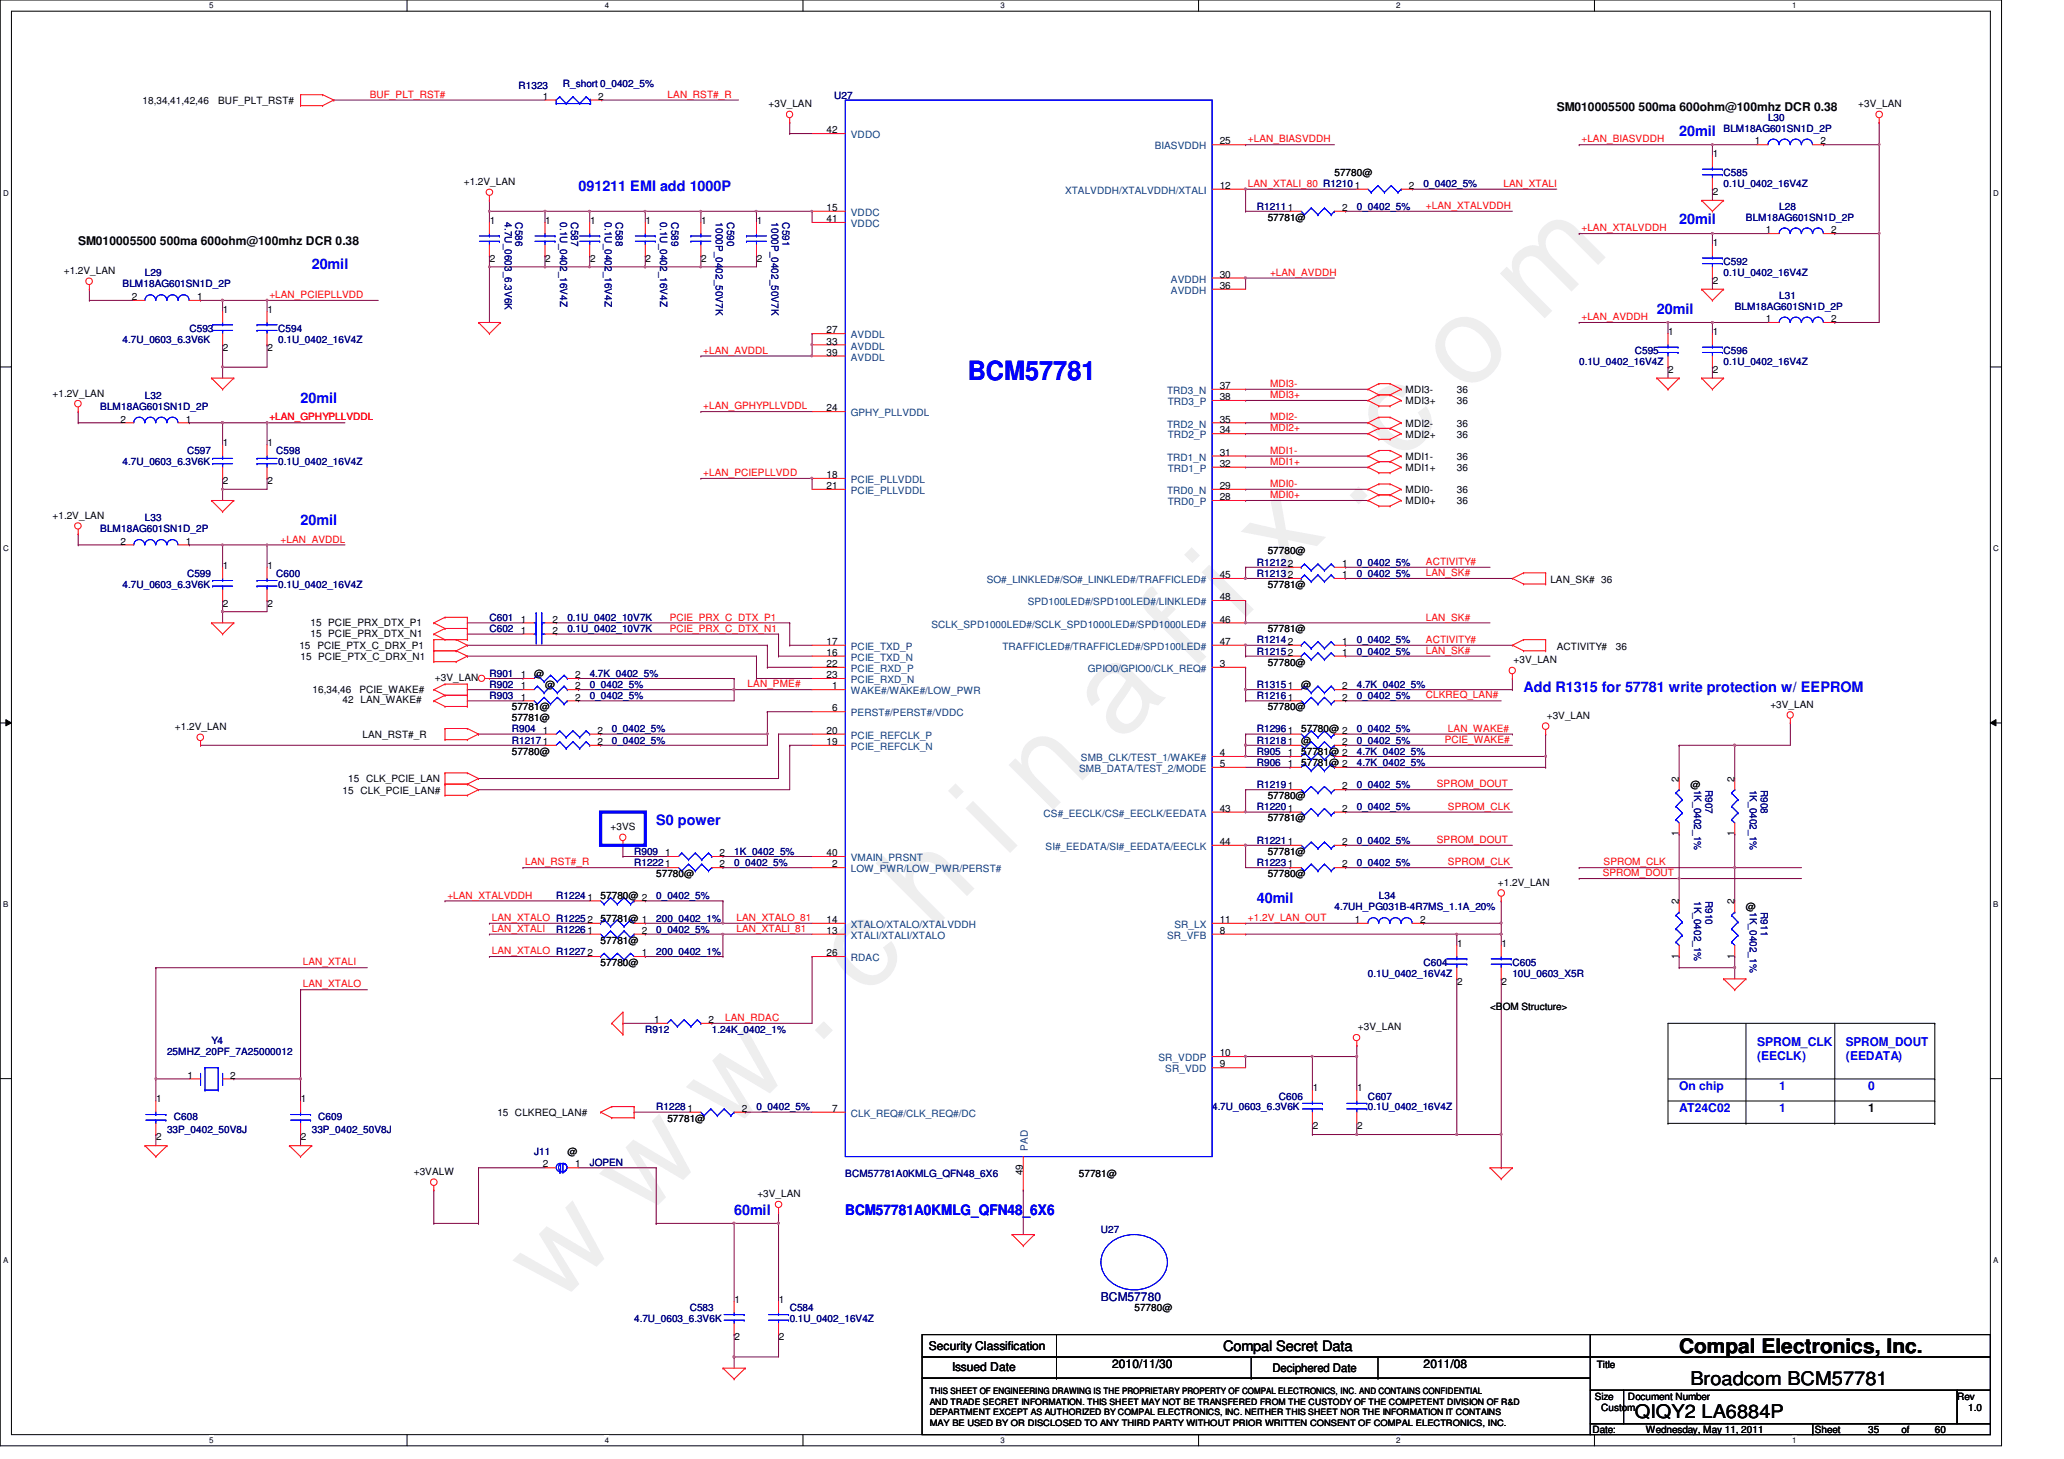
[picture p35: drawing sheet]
<svg xmlns="http://www.w3.org/2000/svg" width="297mm" height="210mm" viewBox="0 0 297 210" stroke-linecap="round" stroke-linejoin="round" font-family="sans-serif">
<defs><g id="words">
<text font-size="17.6" fill="#f0f" x="80.1" y="188" transform="rotate(-45 80.1 188)">w w w . c h i n a f i x . c o m</text>
<text font-size="3.8" fill="#00f" x="139.3" y="54.7">BCM57781</text>
<text font-size="2.9" x="241.7" y="194.7">Compal Electronics, Inc.</text>
<g font-size="2.7">
<text x="243.3" y="199.3">Broadcom BCM57781</text>
<text x="235.3" y="204.1">QIQY2 LA6884P</text>
</g>
<g font-size="2.1" fill="#00f">
<text x="241.7" y="19.5">20mil</text>
<text x="83.3" y="27.5">091211 EMI add 1000P</text>
<text x="241.7" y="32.3">20mil</text>
<text x="44.9" y="38.7">20mil</text>
<text x="238.4" y="45.1">20mil</text>
<text x="43.3" y="57.9">20mil</text>
<text x="43.3" y="75.5">20mil</text>
<text x="219.3" y="99.5">Add R1315 for 57781 write protection w/ EEPROM</text>
<text x="94.4" y="118.7">S0 power</text>
<text x="180.9" y="129.9">40mil</text>
<text x="105.7" y="174.7">60mil</text>
<text x="121.7" y="174.7">BCM57781A0KMLG_QFN48_6X6</text>
</g>
<text font-size="2.1" x="176" y="194.4">Compal Secret Data</text>
<g font-size="1.7">
<text x="224" y="16">SM010005500 500ma 600ohm@100mhz DCR 0.38</text>
<text x="11.3" y="35.2">SM010005500 500ma 600ohm@100mhz DCR 0.38</text>
<text x="268.9" y="160">1</text>
<text x="133.7" y="194.3">Security Classification</text>
<text x="137" y="197.3">Issued Date</text>
<text x="160" y="196.8">2010/11/30</text>
<text x="183.1" y="197.4">Deciphered Date</text>
<text x="204.9" y="196.8">2011/08</text>
</g>
<g font-size="1.7" fill="#00f">
<text x="252.9" y="150.4">SPROM_CLK</text>
<text x="252.9" y="152.5">(EECLK)</text>
<text x="265.7" y="150.4">SPROM_DOUT</text>
<text x="265.7" y="152.5">(EEDATA)</text>
<text x="241.7" y="156.8">On chip</text>
<text x="241.7" y="160">AT24C02</text>
<text x="256" y="156.8">1</text>
<text x="256" y="160">1</text>
<text x="268.9" y="156.8">0</text>
</g>
<text font-size="1.7" fill="#000080" x="158.4" y="187.2">BCM57780</text>
<g font-size="1.4">
<text x="20.5" y="15">18,34,41,42,46</text>
<text x="31.4" y="15">BUF_PLT_RST#</text>
<text x="78.1" y="14.3">1</text>
<text x="86.1" y="14.3">2</text>
<text x="110.6" y="15.5">+3V_LAN</text>
<text x="267.4" y="15.5">+3V_LAN</text>
<text x="118.9" y="19.2">42</text>
<text x="175.5" y="20.8">25</text>
<text x="246.5" y="22.6">1</text>
<text x="252.5" y="20.8">1</text>
<text x="262" y="20.8">2</text>
<text x="66.8" y="26.6">+1.2V_LAN</text>
<text x="175.5" y="27.2">12</text>
<text x="192" y="25.4">57780@</text>
<text x="195" y="27.2">1</text>
<text x="202.8" y="27.2">2</text>
<text x="246.5" y="28.1">2</text>
<text x="70.5" y="32.2">1</text>
<text x="78.5" y="32.2">1</text>
<text x="84.9" y="32.2">1</text>
<text x="92.9" y="32.2">1</text>
<text x="100.9" y="32.2">1</text>
<text x="108.9" y="32.2">1</text>
<text x="118.9" y="32">41</text>
<text x="118.9" y="30.4">15</text>
<text x="182.4" y="31.7">57781@</text>
<text x="193.1" y="30.4">2</text>
<text x="246.5" y="35.4">1</text>
<text x="254.1" y="33.6">1</text>
<text x="263.5" y="33.6">2</text>
<text x="9.2" y="39.5">+1.2V_LAN</text>
<text x="70.5" y="37.7">2</text>
<text x="78.5" y="37.7">2</text>
<text x="84.9" y="37.7">2</text>
<text x="92.9" y="37.7">2</text>
<text x="100.9" y="37.7">2</text>
<text x="108.9" y="37.7">2</text>
<text x="175.5" y="41.6">36</text>
<text x="175.5" y="40">30</text>
<text x="246.5" y="40.8">2</text>
<text x="19" y="43.2">2</text>
<text x="28.4" y="43.2">1</text>
<text x="32.1" y="45">1</text>
<text x="38.5" y="45">1</text>
<text x="118.9" y="48">27</text>
<text x="254.1" y="46.4">1</text>
<text x="263.5" y="46.4">2</text>
<text x="32.1" y="50.5">2</text>
<text x="38.5" y="50.5">2</text>
<text x="118.9" y="51.2">39</text>
<text x="118.9" y="49.6">33</text>
<text x="240.1" y="48.2">1</text>
<text x="240.1" y="53.7">2</text>
<text x="246.5" y="48.2">1</text>
<text x="246.5" y="53.7">2</text>
<text x="7.6" y="57.1">+1.2V_LAN</text>
<text x="118.9" y="59.2">24</text>
<text x="175.5" y="56">37</text>
<text x="175.5" y="57.6">38</text>
<text x="202.3" y="58.2">MDI3+</text>
<text x="202.3" y="56.6">MDI3-</text>
<text x="209.7" y="58.2">36</text>
<text x="209.7" y="56.6">36</text>
<text x="17.4" y="60.8">2</text>
<text x="26.7" y="60.8">1</text>
<text x="32.1" y="64.2">1</text>
<text x="38.5" y="64.2">1</text>
<text x="175.5" y="60.8">35</text>
<text x="175.5" y="62.4">34</text>
<text x="175.5" y="65.6">31</text>
<text x="202.3" y="61.4">MDI2-</text>
<text x="202.3" y="63">MDI2+</text>
<text x="209.7" y="61.4">36</text>
<text x="209.7" y="63">36</text>
<text x="32.1" y="69.7">2</text>
<text x="38.5" y="69.7">2</text>
<text x="118.9" y="68.8">18</text>
<text x="118.9" y="70.4">21</text>
<text x="175.5" y="67.2">32</text>
<text x="175.5" y="70.4">29</text>
<text x="175.5" y="72">28</text>
<text x="202.3" y="67.8">MDI1+</text>
<text x="202.3" y="66.2">MDI1-</text>
<text x="202.3" y="71">MDI0-</text>
<text x="209.7" y="67.8">36</text>
<text x="209.7" y="66.2">36</text>
<text x="209.7" y="71">36</text>
<text x="7.6" y="74.6">+1.2V_LAN</text>
<text x="202.3" y="72.6">MDI0+</text>
<text x="209.7" y="72.6">36</text>
<text x="17.4" y="78.4">2</text>
<text x="26.7" y="78.4">1</text>
<text x="32.1" y="81.8">1</text>
<text x="38.5" y="81.8">1</text>
<text x="175.5" y="83.2">45</text>
<text x="182.4" y="79.7">57780@</text>
<text x="193.1" y="83.2">1</text>
<text x="193.1" y="81.6">1</text>
<text x="223.1" y="83.9">LAN_SK# 36</text>
<text x="32.1" y="87.3">2</text>
<text x="38.5" y="87.3">2</text>
<text x="44.7" y="90">15 PCIE_PRX_DTX_P1</text>
<text x="75" y="89.6">1</text>
<text x="79.5" y="89.6">2</text>
<text x="175.5" y="86.4">48</text>
<text x="175.5" y="89.6">46</text>
<text x="182.4" y="84.6">57781@</text>
<text x="43.1" y="93.4">15 PCIE_PTX_C_DRX_P1</text>
<text x="43.3" y="95">15 PCIE_PTX_C_DRX_N1</text>
<text x="44.7" y="91.6">15 PCIE_PRX_DTX_N1</text>
<text x="75" y="91.2">1</text>
<text x="79.5" y="91.2">2</text>
<text x="118.9" y="92.8">17</text>
<text x="118.9" y="94.4">16</text>
<text x="118.9" y="96">22</text>
<text x="175.5" y="92.8">47</text>
<text x="175.5" y="96">3</text>
<text x="182.4" y="91">57781@</text>
<text x="182.4" y="95.7">57780@</text>
<text x="193.1" y="92.8">1</text>
<text x="193.1" y="94.4">1</text>
<text x="217.8" y="95.5">+3V_LAN</text>
<text x="224" y="93.5">ACTIVITY#</text>
<text x="232.6" y="93.5">36</text>
<text x="45" y="99.8">16,34,46</text>
<text x="49.3" y="101.2">42 LAN_WAKE#</text>
<text x="51.7" y="99.8">PCIE_WAKE#</text>
<text x="62.6" y="98">+3V_LAN</text>
<text x="75" y="97.6">1</text>
<text x="75" y="99.2">1</text>
<text x="75" y="100.8">1</text>
<text x="76.9" y="97.4">@</text>
<text x="78.4" y="99">@</text>
<text x="82.8" y="97.6">2</text>
<text x="82.8" y="99.2">2</text>
<text x="82.8" y="100.8">2</text>
<text x="118.9" y="97.6">23</text>
<text x="119.7" y="99.2">1</text>
<text x="187.3" y="99">@</text>
<text x="193.1" y="99.2">2</text>
<text x="193.1" y="100.8">2</text>
<text x="254.8" y="101.8">+3V_LAN</text>
<text x="25.2" y="105.1">+1.2V_LAN</text>
<text x="52.2" y="106.2">LAN_RST#_R</text>
<text x="73.7" y="102.2">57781@</text>
<text x="73.7" y="103.8">57781@</text>
<text x="78.1" y="105.6">1</text>
<text x="86" y="107.2">2</text>
<text x="86" y="105.6">2</text>
<text x="118.9" y="105.6">20</text>
<text x="118.9" y="107.2">19</text>
<text x="119.7" y="102.4">6</text>
<text x="182.4" y="102.2">57780@</text>
<text x="187.3" y="107">@</text>
<text x="187.3" y="105.4">57780@ 2</text>
<text x="193.1" y="107.2">2</text>
<text x="222.6" y="103.5">+3V_LAN</text>
<text x="50.1" y="112.6">15 CLK_PCIE_LAN</text>
<text x="73.7" y="108.6">57780@</text>
<text x="175.5" y="110.4">5</text>
<text x="175.5" y="108.8">4</text>
<text x="185.4" y="110.4">1</text>
<text x="185.4" y="108.8">1</text>
<text x="187.3" y="110.2">57781@ 2</text>
<text x="187.3" y="108.6">57781@ 2</text>
<text x="193.1" y="113.6">2</text>
<text x="241.6" y="112.5" transform="rotate(-90 241.6 112.5)">2</text>
<text x="243.3" y="113.4">@</text>
<text x="249.6" y="112.5" transform="rotate(-90 249.6 112.5)">2</text>
<text x="49.3" y="114.2">15 CLK_PCIE_LAN#</text>
<text x="87.9" y="119.5">+3VS</text>
<text x="175.5" y="116.8">43</text>
<text x="182.4" y="115">57780@</text>
<text x="182.4" y="118.2">57781@</text>
<text x="193.1" y="116.8">2</text>
<text x="95.7" y="123.2">1</text>
<text x="103.5" y="124.8">2</text>
<text x="103.5" y="123.2">2</text>
<text x="118.9" y="123.2">40</text>
<text x="119.7" y="124.8">2</text>
<text x="175.5" y="121.6">44</text>
<text x="182.4" y="123">57781@</text>
<text x="193.1" y="124.8">2</text>
<text x="193.1" y="121.6">2</text>
<text x="241.6" y="120.3" transform="rotate(-90 241.6 120.3)">1</text>
<text x="249.6" y="120.3" transform="rotate(-90 249.6 120.3)">1</text>
<text x="86.4" y="129.4">57780@ 2</text>
<text x="94.4" y="126.2">57780@</text>
<text x="182.4" y="126.2">57780@</text>
<text x="215.6" y="127.5">+1.2V_LAN</text>
<text x="241.6" y="130.1" transform="rotate(-90 241.6 130.1)">2</text>
<text x="249.6" y="130.1" transform="rotate(-90 249.6 130.1)">2</text>
<text x="251.3" y="131">@</text>
<text x="86.4" y="135.8">57781@</text>
<text x="86.4" y="132.6">57781@ 1</text>
<text x="92.4" y="134.4">2</text>
<text x="92.4" y="137.6">1</text>
<text x="118.9" y="137.6">26</text>
<text x="118.9" y="134.4">13</text>
<text x="118.9" y="132.8">14</text>
<text x="175.5" y="132.8">11</text>
<text x="175.5" y="134.4">8</text>
<text x="195" y="132.8">1</text>
<text x="204.4" y="132.8">2</text>
<text x="209.7" y="136.2">1</text>
<text x="216.1" y="136.2">1</text>
<text x="241.6" y="137.9" transform="rotate(-90 241.6 137.9)">1</text>
<text x="249.6" y="137.9" transform="rotate(-90 249.6 137.9)">1</text>
<text x="86.4" y="139">57780@</text>
<text x="209.7" y="141.7">2</text>
<text x="216.1" y="141.7">2</text>
<text x="94.1" y="147.2">1</text>
<text x="102" y="147.2">2</text>
<text x="195.4" y="148.2">+3V_LAN</text>
<text x="214.4" y="145.4">&lt;BOM Structure&gt;</text>
<text x="27" y="155.2">1</text>
<text x="33.1" y="155.2">2</text>
<text x="175.5" y="152">10</text>
<text x="175.5" y="153.6">9</text>
<text x="22.5" y="158.6">1</text>
<text x="43.3" y="158.6">1</text>
<text x="71.6" y="160.6">15 CLKREQ_LAN#</text>
<text x="96" y="161.4">57781@</text>
<text x="99" y="160">1</text>
<text x="106.8" y="160">2</text>
<text x="119.7" y="160">7</text>
<text x="188.9" y="157">1</text>
<text x="195.3" y="157">1</text>
<text x="22.5" y="164.1">2</text>
<text x="43.3" y="164.1">2</text>
<text x="78.1" y="168">2</text>
<text x="81.7" y="166.2">@</text>
<text x="82.8" y="168">1</text>
<text x="188.9" y="162.5">2</text>
<text x="195.3" y="162.5">2</text>
<text x="59.6" y="169.1">+3VALW</text>
<text x="109" y="172.2">+3V_LAN</text>
<text x="147.2" y="169.1" transform="rotate(-90 147.2 169.1)">49</text>
<text x="155.3" y="169.4">57781@</text>
<text x="105.7" y="187.4">1</text>
<text x="112.1" y="187.4">1</text>
<text x="163.3" y="188.6">57780@</text>
<text x="105.7" y="192.9">2</text>
<text x="112.1" y="192.9">2</text>
<text x="229.8" y="196.7">Title</text>
<text x="229.5" y="201.4">Size</text>
<text x="230.4" y="203">Custom</text>
<text x="234.3" y="201.4">Document Number</text>
<text x="281.7" y="201.4">Rev</text>
<text x="283.3" y="203">1.0</text>
<text x="229.2" y="206.2">Date:</text>
<text x="236.9" y="206.2">Wednesday, May 11, 2011</text>
<text x="261.2" y="206.2">Sheet</text>
<text x="268.9" y="206.2">35</text>
<text x="273.7" y="206.2">of</text>
<text x="278.4" y="206.2">60</text>
</g>
<g font-size="1.4" fill="#f00">
<text x="53.2" y="14.1">BUF_PLT_RST#</text>
<text x="96.1" y="14.1">LAN_RST#_R</text>
<text x="179.6" y="20.5">+LAN_BIASVDDH</text>
<text x="227.6" y="20.5">+LAN_BIASVDDH</text>
<text x="179.6" y="26.9">LAN_XTALI_80 R1210</text>
<text x="216.4" y="26.9">LAN_XTALI</text>
<text x="205.2" y="30.1">+LAN_XTALVDDH</text>
<text x="227.6" y="33.3">+LAN_XTALVDDH</text>
<text x="182.8" y="39.7">+LAN_AVDDH</text>
<text x="38.8" y="42.9">+LAN_PCIEPLLVDD</text>
<text x="227.6" y="46.1">+LAN_AVDDH</text>
<text x="101.2" y="50.9">+LAN_AVDDL</text>
<text x="101.2" y="58.9">+LAN_GPHYPLLVDDL</text>
<text x="182.8" y="57.3">MDI3+</text>
<text x="182.8" y="55.7">MDI3-</text>
<text x="38.8" y="60.5">+LAN_GPHYPLLVDDL</text>
<text x="182.8" y="62.1">MDI2+</text>
<text x="182.8" y="65.3">MDI1-</text>
<text x="182.8" y="60.5">MDI2-</text>
<text x="101.2" y="68.5">+LAN_PCIEPLLVDD</text>
<text x="182.8" y="66.9">MDI1+</text>
<text x="182.8" y="70.1">MDI0-</text>
<text x="182.8" y="71.7">MDI0+</text>
<text x="40.4" y="78.1">+LAN_AVDDL</text>
<text x="205.2" y="82.9">LAN_SK#</text>
<text x="205.2" y="81.3">ACTIVITY#</text>
<text x="96.4" y="89.3">PCIE_PRX_C_DTX_P1</text>
<text x="205.2" y="89.3">LAN_SK#</text>
<text x="96.4" y="90.9">PCIE_PRX_C_DTX_N1</text>
<text x="205.2" y="92.5">ACTIVITY#</text>
<text x="205.2" y="94.1">LAN_SK#</text>
<text x="107.6" y="98.9">LAN_PME#</text>
<text x="205.2" y="100.5">CLKREQ_LAN#</text>
<text x="207.9" y="106.9">PCIE_WAKE#</text>
<text x="208.4" y="105.3">LAN_WAKE#</text>
<text x="206.8" y="113.3">SPROM_DOUT</text>
<text x="208.4" y="116.5">SPROM_CLK</text>
<text x="75.6" y="124.5">LAN_RST#_R</text>
<text x="206.8" y="121.3">SPROM_DOUT</text>
<text x="208.4" y="124.5">SPROM_CLK</text>
<text x="230.8" y="124.5">SPROM_CLK</text>
<text x="64.4" y="129.3">+LAN_XTALVDDH</text>
<text x="230.7" y="126.1">SPROM_DOUT</text>
<text x="70.8" y="132.5">LAN_XTALO R12252</text>
<text x="70.8" y="134.1">LAN_XTALI</text>
<text x="70.8" y="137.3">LAN_XTALO R12272</text>
<text x="106" y="132.5">LAN_XTALO_81</text>
<text x="106" y="134.1">LAN_XTALI_81</text>
<text x="179.6" y="132.5">+1.2V_LAN_OUT</text>
<text x="43.6" y="142.1">LAN_XTALO</text>
<text x="43.6" y="138.9">LAN_XTALI</text>
<text x="104.4" y="146.9">LAN_RDAC</text>
</g>
<g font-size="1.4" fill="#000080">
<text x="74.6" y="12.9">R1323</text>
<text x="81" y="12.6">R_short 0_0402_5%</text>
<text x="120" y="14.2">U27</text>
<text x="254.4" y="17.4">L30</text>
<text x="248" y="19">BLM18AG601SN1D_2P</text>
<text x="204.9" y="27">0_0402_5%</text>
<text x="248" y="25.4">C585</text>
<text x="248" y="27">0.1U_0402_16V4Z</text>
<text x="72.6" y="32" transform="rotate(90 72.6 32)">4.7U_0603_6.3V6K</text>
<text x="74.2" y="32" transform="rotate(90 74.2 32)">C586</text>
<text x="80.6" y="32" transform="rotate(90 80.6 32)">0.1U_0402_16V4Z</text>
<text x="82.2" y="32" transform="rotate(90 82.2 32)">C587</text>
<text x="87" y="32" transform="rotate(90 87 32)">0.1U_0402_16V4Z</text>
<text x="88.6" y="32" transform="rotate(90 88.6 32)">C588</text>
<text x="95" y="32" transform="rotate(90 95 32)">0.1U_0402_16V4Z</text>
<text x="96.6" y="32" transform="rotate(90 96.6 32)">C589</text>
<text x="103" y="32" transform="rotate(90 103 32)">1000P_0402_50V7K</text>
<text x="104.6" y="32" transform="rotate(90 104.6 32)">C590</text>
<text x="111" y="32" transform="rotate(90 111 32)">1000P_0402_50V7K</text>
<text x="112.6" y="32" transform="rotate(90 112.6 32)">C591</text>
<text x="180.9" y="30.2">R12111</text>
<text x="195.3" y="30.2">0_0402_5%</text>
<text x="251.3" y="31.7">BLM18AG601SN1D_2P</text>
<text x="256" y="30.2">L28</text>
<text x="17.6" y="41.4">BLM18AG601SN1D_2P</text>
<text x="20.9" y="39.7">L29</text>
<text x="248" y="38.2">C592</text>
<text x="248" y="39.7">0.1U_0402_16V4Z</text>
<text x="27.3" y="47.7">C593</text>
<text x="40" y="47.7">C594</text>
<text x="249.7" y="44.6">BLM18AG601SN1D_2P</text>
<text x="256" y="43">L31</text>
<text x="17.6" y="49.4">4.7U_0603_6.3V6K</text>
<text x="40" y="49.4">0.1U_0402_16V4Z</text>
<text x="227.3" y="52.6">0.1U_0402_16V4Z</text>
<text x="235.3" y="51">C595</text>
<text x="248" y="51">C596</text>
<text x="248" y="52.6">0.1U_0402_16V4Z</text>
<text x="14.4" y="59">BLM18AG601SN1D_2P</text>
<text x="20.9" y="57.4">L32</text>
<text x="26.9" y="65.4">C597</text>
<text x="39.7" y="65.4">C598</text>
<text x="17.6" y="67">4.7U_0603_6.3V6K</text>
<text x="40" y="67">0.1U_0402_16V4Z</text>
<text x="14.4" y="76.6">BLM18AG601SN1D_2P</text>
<text x="20.9" y="75">L33</text>
<text x="26.9" y="83">C599</text>
<text x="39.7" y="83">C600</text>
<text x="180.9" y="83">R12132</text>
<text x="180.9" y="81.4">R12122</text>
<text x="195.3" y="83">0_0402_5%</text>
<text x="195.3" y="81.4">0_0402_5%</text>
<text x="17.6" y="84.6">4.7U_0603_6.3V6K</text>
<text x="40" y="84.6">0.1U_0402_16V4Z</text>
<text x="70.4" y="89.4">C601</text>
<text x="81.7" y="89.4">0.1U_0402_10V7K</text>
<text x="70.4" y="91">C602</text>
<text x="81.7" y="91">0.1U_0402_10V7K</text>
<text x="180.9" y="92.6">R12142</text>
<text x="180.9" y="94.2">R12152</text>
<text x="195.3" y="92.6">0_0402_5%</text>
<text x="195.3" y="94.2">0_0402_5%</text>
<text x="70.4" y="97.4">R901</text>
<text x="70.4" y="99">R902</text>
<text x="70.4" y="100.6">R903</text>
<text x="84.9" y="97.4">4.7K_0402_5%</text>
<text x="84.9" y="99">0_0402_5%</text>
<text x="84.9" y="100.6">0_0402_5%</text>
<text x="180.9" y="99">R13151</text>
<text x="180.9" y="100.6">R12161</text>
<text x="195.3" y="99">4.7K_0402_5%</text>
<text x="195.3" y="100.6">0_0402_5%</text>
<text x="73.7" y="107">R12171</text>
<text x="73.7" y="105.4">R904</text>
<text x="88" y="107">0_0402_5%</text>
<text x="88" y="105.4">0_0402_5%</text>
<text x="180.9" y="107">R12181</text>
<text x="180.9" y="105.4">R12961</text>
<text x="195.3" y="107">0_0402_5%</text>
<text x="195.3" y="105.4">0_0402_5%</text>
<text x="180.9" y="110.2">R906</text>
<text x="180.9" y="113.4">R12191</text>
<text x="180.9" y="108.6">R905</text>
<text x="195.3" y="110.2">4.7K_0402_5%</text>
<text x="195.3" y="108.6">4.7K_0402_5%</text>
<text x="195.3" y="113.4">0_0402_5%</text>
<text x="243.8" y="113.6" transform="rotate(90 243.8 113.6)">1K_0402_1%</text>
<text x="245.4" y="113.6" transform="rotate(90 245.4 113.6)">R907</text>
<text x="251.8" y="113.6" transform="rotate(90 251.8 113.6)">1K_0402_1%</text>
<text x="253.4" y="113.6" transform="rotate(90 253.4 113.6)">R908</text>
<text x="180.9" y="116.6">R12201</text>
<text x="195.3" y="116.6">0_0402_5%</text>
<text x="91.3" y="124.6">R12221</text>
<text x="91.3" y="123">R909</text>
<text x="105.7" y="124.6">0_0402_5%</text>
<text x="105.7" y="123">1K_0402_5%</text>
<text x="180.9" y="124.6">R12231</text>
<text x="180.9" y="121.4">R12211</text>
<text x="195.3" y="124.6">0_0402_5%</text>
<text x="195.3" y="121.4">0_0402_5%</text>
<text x="80" y="129.4">R12241</text>
<text x="94.4" y="129.4">0_0402_5%</text>
<text x="192" y="131">4.7UH_PG031B-4R7MS_1.1A_20%</text>
<text x="198.4" y="129.4">L34</text>
<text x="243.8" y="129.6" transform="rotate(90 243.8 129.6)">1K_0402_1%</text>
<text x="245.4" y="129.6" transform="rotate(90 245.4 129.6)">R910</text>
<text x="251.8" y="131.2" transform="rotate(90 251.8 131.2)">1K_0402_1%</text>
<text x="253.4" y="131.2" transform="rotate(90 253.4 131.2)">R911</text>
<text x="80" y="134.2">R12261</text>
<text x="94.4" y="134.2">0_0402_5%</text>
<text x="94.4" y="132.6">200_0402_1%</text>
<text x="94.4" y="137.4">200_0402_1%</text>
<text x="196.9" y="140.6">0.1U_0402_16V4Z</text>
<text x="204.9" y="139">C604</text>
<text x="217.7" y="139">C605</text>
<text x="217.7" y="140.6">10U_0603_X5R</text>
<text x="92.9" y="148.6">R912</text>
<text x="102.4" y="148.6">1.24K_0402_1%</text>
<text x="24" y="151.8">25MHZ_20PF_7A25000012</text>
<text x="30.4" y="150.2">Y4</text>
<text x="25" y="161.1">C608</text>
<text x="45.8" y="161.1">C609</text>
<text x="94.4" y="159.8">R1228</text>
<text x="108.9" y="159.8">0_0402_5%</text>
<text x="174.4" y="159.8">4.7U_0603_6.3V6K</text>
<text x="184" y="158.2">C606</text>
<text x="196.9" y="158.2">C607</text>
<text x="196.9" y="159.8">0.1U_0402_16V4Z</text>
<text x="24" y="163">33P_0402_50V8J</text>
<text x="44.9" y="163">33P_0402_50V8J</text>
<text x="76.9" y="166.2">J11</text>
<text x="84.9" y="167.8">JOPEN</text>
<text x="121.7" y="169.4">BCM57781A0KMLG_QFN48_6X6</text>
<text x="158.4" y="177.4">U27</text>
<text x="91.3" y="190.2">4.7U_0603_6.3V6K</text>
<text x="99.3" y="188.6">C583</text>
<text x="113.7" y="188.6">C584</text>
<text x="113.7" y="190.2">0.1U_0402_16V4Z</text>
</g>
<g font-size="1.4" fill="#004080">
<text x="122.5" y="19.9">VDDO</text>
<text x="166.2" y="21.5">BIASVDDH</text>
<text x="153.3" y="27.9">XTALVDDH/XTALVDDH/XTALI</text>
<text x="122.5" y="32.7">VDDC</text>
<text x="122.5" y="31.1">VDDC</text>
<text x="168.5" y="40.7">AVDDH</text>
<text x="168.5" y="42.3">AVDDH</text>
<text x="122.5" y="51.9">AVDDL</text>
<text x="122.5" y="48.7">AVDDL</text>
<text x="122.5" y="50.3">AVDDL</text>
<text x="122.5" y="59.9">GPHY_PLLVDDL</text>
<text x="168" y="56.7">TRD3_N</text>
<text x="168" y="58.3">TRD3_P</text>
<text x="168" y="61.5">TRD2_N</text>
<text x="168" y="63.1">TRD2_P</text>
<text x="122.5" y="69.5">PCIE_PLLVDDL</text>
<text x="122.5" y="71.1">PCIE_PLLVDDL</text>
<text x="168" y="66.3">TRD1_N</text>
<text x="168" y="71.1">TRD0_N</text>
<text x="168" y="67.9">TRD1_P</text>
<text x="168" y="72.7">TRD0_P</text>
<text x="142" y="83.9">SO#_LINKLED#/SO#_LINKLED#/TRAFFICLED#</text>
<text x="147.9" y="87.1">SPD100LED#/SPD100LED#/LINKLED#</text>
<text x="122.5" y="93.5">PCIE_TXD_P</text>
<text x="122.5" y="95.1">PCIE_TXD_N</text>
<text x="134.1" y="90.3">SCLK_SPD1000LED#/SCLK_SPD1000LED#/SPD1000LED#</text>
<text x="144.3" y="93.5">TRAFFICLED#/TRAFFICLED#/SPD100LED#</text>
<text x="122.5" y="96.7">PCIE_RXD_P</text>
<text x="122.5" y="98.3">PCIE_RXD_N</text>
<text x="122.5" y="99.9">WAKE#/WAKE#/LOW_PWR</text>
<text x="156.6" y="96.7">GPIO0/GPIO0/CLK_REQ#</text>
<text x="122.5" y="106.3">PCIE_REFCLK_P</text>
<text x="122.5" y="107.9">PCIE_REFCLK_N</text>
<text x="122.5" y="103.1">PERST#/PERST#/VDDC</text>
<text x="155.3" y="111.1">SMB_DATA/TEST_2/MODE</text>
<text x="155.6" y="109.5">SMB_CLK/TEST_1/WAKE#</text>
<text x="150.2" y="117.5">CS#_EECLK/CS#_EECLK/EEDATA</text>
<text x="122.5" y="123.9">VMAIN_PRSNT</text>
<text x="122.5" y="125.5">LOW_PWR/LOW_PWR/PERST#</text>
<text x="150.5" y="122.3">SI#_EEDATA/SI#_EEDATA/EECLK</text>
<text x="122.5" y="135.1">XTALI/XTALI/XTALO</text>
<text x="122.5" y="133.5">XTALO/XTALO/XTALVDDH</text>
<text x="168" y="135.1">SR_VFB</text>
<text x="169" y="133.5">SR_LX</text>
<text x="122.5" y="138.3">RDAC</text>
<text x="166.7" y="152.7">SR_VDDP</text>
<text x="167.7" y="154.3">SR_VDD</text>
<text x="122.5" y="160.7">CLK_REQ#/CLK_REQ#/DC</text>
<text x="147.9" y="165.6" transform="rotate(-90 147.9 165.6)">PAD</text>
</g>
<g font-size="1.3">
<text x="133.8" y="200.6">THIS SHEET OF ENGINEERING DRAWING IS THE PROPRIETARY PROPERTY OF COMPAL ELECTRONICS, INC. AND CONTAINS CONFIDENTIAL</text>
<text x="133.8" y="202.1">AND TRADE SECRET INFORMATION. THIS SHEET MAY NOT BE TRANSFERED FROM THE CUSTODY OF THE COMPETENT DIVISION OF R&amp;D</text>
<text x="133.8" y="203.6">DEPARTMENT EXCEPT AS AUTHORIZED BY COMPAL ELECTRONICS, INC. NEITHER THIS SHEET NOR THE INFORMATION IT CONTAINS</text>
<text x="133.8" y="205.1">MAY BE USED BY OR DISCLOSED TO ANY THIRD PARTY WITHOUT PRIOR WRITTEN CONSENT OF COMPAL ELECTRONICS, INC.</text>
</g>
<g font-size="1.1">
<text x="30.1" y="1.1">5</text>
<text x="87" y="1.1">4</text>
<text x="144" y="1.1">3</text>
<text x="200.9" y="1.1">2</text>
<text x="257.9" y="1.1">1</text>
<text x=".5" y="28.1">D</text>
<text x="286.9" y="28.1">D</text>
<text x=".5" y="79.3">C</text>
<text x="286.9" y="79.3">C</text>
<text x=".5" y="130.5">B</text>
<text x="286.9" y="130.5">B</text>
<text x=".5" y="181.7">A</text>
<text x="286.9" y="181.7">A</text>
<text x="30.1" y="207.5">5</text>
<text x="87" y="207.5">4</text>
<text x="144" y="207.5">3</text>
<text x="200.9" y="207.5">2</text>
<text x="257.9" y="207.5">1</text>
</g>
</g></defs>
<path d="M0 0h288.1v208h-288.1zM1.6 1.6h284.8v204.8h-284.8z" fill="none" stroke="#000" stroke-width=".14"/>
<g fill="#fff">
<path d="M30.1 .2h.6v1.2h-.6z"/>
<path d="M30.1 206.6h.6v1.2h-.6z"/>
</g>
<path d="M58.6 0v1.6M58.6 206.4v1.6" fill="none" stroke="#000" stroke-width=".14"/>
<g fill="#fff">
<path d="M87 .2h.6v1.2h-.6z"/>
<path d="M87 206.6h.6v1.2h-.6z"/>
</g>
<path d="M115.6 0v1.6M115.6 206.4v1.6" fill="none" stroke="#000" stroke-width=".14"/>
<g fill="#fff">
<path d="M144 .2h.6v1.2h-.6z"/>
<path d="M144 206.6h.6v1.2h-.6z"/>
</g>
<path d="M172.5 0v1.6M172.5 206.4v1.6" fill="none" stroke="#000" stroke-width=".14"/>
<g fill="#fff">
<path d="M200.9 .2h.6v1.2h-.6z"/>
<path d="M200.9 206.6h.6v1.2h-.6z"/>
</g>
<path d="M229.5 0v1.6M229.5 206.4v1.6" fill="none" stroke="#000" stroke-width=".14"/>
<g fill="#fff">
<path d="M257.9 .2h.6v1.2h-.6z"/>
<path d="M257.9 206.6h.6v1.2h-.6z"/>
<path d="M.5 27.2h.7v1.2h-.7z"/>
<path d="M286.9 27.2h.7v1.2h-.7z"/>
<path d="M.5 78.4h.7v1.1h-.7z"/>
<path d="M286.9 78.4h.7v1.1h-.7z"/>
</g>
<path d="M0 52.8h1.6M286.4 52.8h1.7" fill="none" stroke="#000" stroke-width=".14"/>
<g fill="#fff">
<path d="M.5 129.6h.7v1.2h-.7z"/>
<path d="M286.9 129.6h.7v1.2h-.7z"/>
</g>
<path d="M0 104h1.6M.8 103.5l.8 .5-.8 .4zM286.4 104l.8-.5v.9zM286.4 104h1.7" fill="none" stroke="#000" stroke-width=".14"/>
<path d="M.8 103.5l.8 .5-.8 .4zM286.4 104l.8-.5v.9z" fill="#000"/>
<g fill="#fff">
<path d="M.5 180.7h.7v1.2h-.7z"/>
<path d="M286.9 180.7h.7v1.2h-.7z"/>
</g>
<path d="M0 155.2h1.6M286.4 155.2h1.7" fill="none" stroke="#000" stroke-width=".14"/>
<path d="M22.4 139.2h.1M22.4 139.2h30.5M22.4 155.2h.1M22.4 155.2v3.2M43.3 142.4h.1M43.3 142.4v12.8" fill="none" stroke="#800040" stroke-width=".14"/>
<path d="M22.3 155.1l.3 .1-.2 .2z" fill-rule="evenodd" fill="#f0f"/>
<path d="M22.3 155.1l.3 .1-.2 .2z" fill="none" stroke="#f0f" stroke-width=".14"/>
<path d="M33.6 155.2h.1M33.6 155.2h9.7M43.3 155.2h.1M43.3 155.2v3.2M43.3 163.2h.1M43.3 163.2v1.6" fill="none" stroke="#800040" stroke-width=".14"/>
<path d="M43.1 155.1h.2v.2h-.2z" fill-rule="evenodd" fill="#f0f"/>
<path d="M43.1 155.1h.2v.2h-.2z" fill="none" stroke="#f0f" stroke-width=".14"/>
<path d="M27.3 78.4h.1M27.3 78.4h4.7M38.4 78.4h.1M38.4 78.4v3.2M38.4 78.4h11.2M32 88h.1M32 88v1.6M38.4 86.4h.1M38.4 86.4v1.6M22.4 163.2h.1M22.4 163.2v1.6" fill="none" stroke="#800040" stroke-width=".14"/>
<path d="M38.3 78.3h.2v.2h-.2z" fill-rule="evenodd" fill="#f0f"/>
<path d="M38.3 78.3h.2v.2h-.2z" fill="none" stroke="#f0f" stroke-width=".14"/>
<path d="M32 88h.1M32 88h6.4" fill="none" stroke="#800040" stroke-width=".14"/>
<path d="M31.9 87.9h.2v.2h-.2z" fill-rule="evenodd" fill="#f0f"/>
<path d="M31.9 87.9h.2v.2h-.2z" fill="none" stroke="#f0f" stroke-width=".14"/>
<path d="M32 52.8h.1M32 52.8v1.6M38.4 49.6h.1M38.4 43.2h.1M38.4 43.2v1.6M38.4 49.6v3.2" fill="none" stroke="#800040" stroke-width=".14"/>
<path d="M31.9 52.7l.3 .1-.2 .1z" fill-rule="evenodd" fill="#f0f"/>
<path d="M31.9 52.7l.3 .1-.2 .1z" fill="none" stroke="#f0f" stroke-width=".14"/>
<path d="M27.3 60.8h.1M27.3 60.8h4.7M32 70.4h.1M32 70.4v1.6M38.4 68.8h.1M38.4 60.8h.1M38.4 60.8v3.2M38.4 68.8v1.6M38.4 60.8h11.2" fill="none" stroke="#800040" stroke-width=".14"/>
<path d="M38.3 60.7h.2v.2h-.2z" fill-rule="evenodd" fill="#f0f"/>
<path d="M38.3 60.7h.2v.2h-.2z" fill="none" stroke="#f0f" stroke-width=".14"/>
<path d="M32 70.4h.1M32 70.4h6.4" fill="none" stroke="#800040" stroke-width=".14"/>
<path d="M31.9 70.3l.3 .1-.2 .1z" fill-rule="evenodd" fill="#f0f"/>
<path d="M31.9 70.3l.3 .1-.2 .1z" fill="none" stroke="#f0f" stroke-width=".14"/>
<path d="M32 43.2h.1M32 43.2h6.4" fill="none" stroke="#800040" stroke-width=".14"/>
<path d="M38.3 43.1l.3 .1-.2 .1z" fill-rule="evenodd" fill="#f0f"/>
<path d="M38.3 43.1l.3 .1-.2 .1z" fill="none" stroke="#f0f" stroke-width=".14"/>
<path d="M31.9 43.1h.2v.2h-.2z" fill-rule="evenodd" fill="#f0f"/>
<path d="M31.9 43.1h.2v.2h-.2z" fill="none" stroke="#f0f" stroke-width=".14"/>
<g fill="none" stroke="#800040" stroke-width=".14">
<path d="M179.3 20.8h.1M179.3 20.8h12.7M32 52.8h.1M32 43.2h.1M32 52.8h6.4M32 43.2v1.6M32 78.4h.1M32 60.8h.1M32 60.8v3.2M32 78.4v3.2M67.3 99.2h.1M67.3 99.2h8"/>
<path d="M67.3 100.8h.1M67.3 100.8h8M22.4 139.2h.1M22.4 139.2v16M22.4 155.2h.1M22.4 155.2h4.9"/>
</g>
<path d="M31.9 60.7l.3 .1-.2 .1z" fill-rule="evenodd" fill="#f0f"/>
<path d="M31.9 60.7l.3 .1-.2 .1z" fill="none" stroke="#f0f" stroke-width=".14"/>
<path d="M241.7 107.2h.1M241.7 107.2v4.8M227.3 126.4h14.4M241.7 137.6h.1M241.7 137.6v1.6M249.7 124.8h.1M249.7 124.8v4.8" fill="none" stroke="#800040" stroke-width=".14"/>
<path d="M249.5 124.7l.3 .1-.2 .1z" fill-rule="evenodd" fill="#f0f"/>
<path d="M249.5 124.7l.3 .1-.2 .1z" fill="none" stroke="#f0f" stroke-width=".14"/>
<path d="M241.7 107.2h.1M241.7 107.2h8M249.7 107.2h.1M249.7 107.2v4.8M241.7 120h.1M241.7 120v6.4M249.7 120h.1M249.7 120v4.8" fill="none" stroke="#800040" stroke-width=".14"/>
<path d="M249.5 107.1h.2v.2h-.2z" fill-rule="evenodd" fill="#f0f"/>
<path d="M249.5 107.1h.2v.2h-.2z" fill="none" stroke="#f0f" stroke-width=".14"/>
<path d="M241.7 126.4h.1M241.7 126.4h17.6" fill="none" stroke="#800040" stroke-width=".14"/>
<path d="M241.5 126.3l.3 .1-.2 .1z" fill-rule="evenodd" fill="#f0f"/>
<path d="M241.5 126.3l.3 .1-.2 .1z" fill="none" stroke="#f0f" stroke-width=".14"/>
<g fill="none" stroke="#800040" stroke-width=".14">
<path d="M113.7 17.6h.1M113.7 19.2h.1M113.7 17.6v1.6M113.7 19.2h3.2M67.3 92.8h.1M67.3 89.6h.1M67.3 91.2h.1M67.3 94.4h.1M67.3 91.2h8M67.3 92.8h43.1M67.3 89.6h8M67.3 94.4h41.6"/>
<path d="M80 91.2h32M80 89.6h33.7M249.7 107.2h.1M249.7 107.2h8M227.3 124.8h32M241.7 126.4h.1M241.7 139.2h.1M241.7 126.4v3.2M241.7 139.2h8M249.7 124.8h.1M249.7 139.2h.1M249.7 139.2v1.6"/>
</g>
<path d="M249.5 139.1h.2v.2h-.2z" fill-rule="evenodd" fill="#f0f"/>
<path d="M249.5 139.1h.2v.2h-.2z" fill="none" stroke="#f0f" stroke-width=".14"/>
<path d="M227.3 33.6h27.1M246.4 33.6h.1M246.4 33.6v1.6M264 33.6h.1M264 33.6h6.4M257.7 104h.1M257.7 104v3.2M249.7 137.6h.1M249.7 137.6v1.6" fill="none" stroke="#800040" stroke-width=".14"/>
<path d="M246.3 33.5l.3 .1-.2 .1z" fill-rule="evenodd" fill="#f0f"/>
<path d="M246.3 33.5l.3 .1-.2 .1z" fill="none" stroke="#f0f" stroke-width=".14"/>
<path d="M270.4 17.6h.1M270.4 17.6v3.2h-8M227.3 20.8h.1M227.3 20.8h25.6M246.4 20.8h.1M246.4 20.8v1.6M262.4 20.8h.1M270.4 33.6h.1M270.4 33.6v12.8" fill="none" stroke="#800040" stroke-width=".14"/>
<path d="M246.3 20.7h.2v.2h-.2z" fill-rule="evenodd" fill="#f0f"/>
<path d="M246.3 20.7h.2v.2h-.2z" fill="none" stroke="#f0f" stroke-width=".14"/>
<path d="M246.4 27.2h.1M246.4 27.2v1.6M270.4 20.8h.1M270.4 20.8v12.8" fill="none" stroke="#800040" stroke-width=".14"/>
<path d="M270.3 33.5l.3 .1-.2 .1z" fill-rule="evenodd" fill="#f0f"/>
<path d="M270.3 33.5l.3 .1-.2 .1z" fill="none" stroke="#f0f" stroke-width=".14"/>
<path d="M270.3 20.7h.2v.2h-.2z" fill-rule="evenodd" fill="#f0f"/>
<path d="M270.3 20.7h.2v.2h-.2z" fill="none" stroke="#f0f" stroke-width=".14"/>
<path d="M227.3 46.4h19.1M240 46.4h.1M240 46.4v1.6M264 46.4h.1M264 46.4h6.4" fill="none" stroke="#800040" stroke-width=".14"/>
<path d="M246.3 46.3h.2v.2h-.2z" fill-rule="evenodd" fill="#f0f"/>
<path d="M246.3 46.3h.2v.2h-.2z" fill="none" stroke="#f0f" stroke-width=".14"/>
<path d="M239.9 46.3l.3 .1-.2 .1z" fill-rule="evenodd" fill="#f0f"/>
<path d="M239.9 46.3l.3 .1-.2 .1z" fill="none" stroke="#f0f" stroke-width=".14"/>
<path d="M240 52.8h.1M240 52.8v1.6M246.4 52.8h.1M246.4 40h.1M246.4 46.4h.1M246.4 40v1.6M246.4 46.4v1.6M246.4 52.8v1.6M246.4 46.4h8" fill="none" stroke="#800040" stroke-width=".14"/>
<path d="M246.3 46.3h.2v.2h-.2z" fill-rule="evenodd" fill="#f0f"/>
<path d="M246.3 46.3h.2v.2h-.2z" fill="none" stroke="#f0f" stroke-width=".14"/>
<g fill="none" stroke="#800040" stroke-width=".14">
<path d="M11.3 59.2h.1M11.3 59.2v1.6M12.9 41.6h.1M12.9 43.2h.1M12.9 43.2h6.4M12.9 41.6v1.6M28.9 43.2h.1M28.9 43.2h3.1M32 49.6h.1M32 49.6v3.2M38.4 43.2h.1M38.4 43.2h16"/>
<path d="M11.3 60.8h.1M11.3 76.8h.1M11.3 78.4h.1M11.3 76.8v1.6M11.3 60.8h6.3M11.3 78.4h6.3M32 68.8h.1M32 60.8h.1M32 60.8h6.4M32 68.8v1.6M32 86.4h.1M32 86.4v1.6"/>
</g>
<path d="M31.9 60.7l.3 .1-.2 .1z" fill-rule="evenodd" fill="#f0f"/>
<path d="M31.9 60.7l.3 .1-.2 .1z" fill="none" stroke="#f0f" stroke-width=".14"/>
<path d="M32 78.4h.1M32 78.4h6.4" fill="none" stroke="#800040" stroke-width=".14"/>
<path d="M31.9 78.3l.3 .1-.2 .1z" fill-rule="evenodd" fill="#f0f"/>
<path d="M31.9 78.3l.3 .1-.2 .1z" fill="none" stroke="#f0f" stroke-width=".14"/>
<g fill="none" stroke="#800040" stroke-width=".14">
<path d="M48 14.4h.1M48 14.4h30.4M179.3 89.6h35.1M28.9 107.2h.1M28.9 107.2h49.5M68.9 112h43.1M68.9 113.6h44.8M193.7 108.8h28.7M193.7 110.4h28.7M64 129.6h.1M64 129.6h20.9M179.3 134.4h30.4"/>
<path d="M43.3 142.4h.1M43.3 142.4h9.6M105.7 195.2h.1M105.7 195.2v1.6M112 192v3.2h-6.3"/>
</g>
<path d="M105.5 195.1h.2v.2h-.2z" fill-rule="evenodd" fill="#f0f"/>
<path d="M105.5 195.1h.2v.2h-.2z" fill="none" stroke="#f0f" stroke-width=".14"/>
<path d="M86.6 14.4h.1M86.6 14.4h19.7M62.4 171.2h.1M62.4 176h.1M62.4 171.2v4.8M62.4 176h6.5M105.7 192v3.2" fill="none" stroke="#800040" stroke-width=".14"/>
<g fill="none" stroke="#f00" stroke-width=".14">
<path d="M43.3 15.2h.1M43.3 13.6h.1M43.3 13.6h3.1M43.3 15.2h3.1M43.3 13.6v1.6M46.4 13.6h.1M46.4 15.2h.1M46.4 13.6l1.6 .8M48 14.4h.1M48 14.4l-1.6 .8M78.4 14.4h1.6M85 14.4h1.6"/>
<path d="M113.7 17.6h.1M113.7 17v.6M116.9 19.2h4.8M270.4 17.6h.1M270.4 17v.6M174.4 20.8h4.9M244.9 28.8h.1M244.9 28.8h3.1M244.9 28.8l1.5 1.6M246.4 30.4h.1M246.4 22.4v1.6M246.4 25.6v1.6"/>
<path d="M246.4 35.2v1.6M246.4 38.4v1.6M248 28.8h.1M248 28.8l-1.6 1.6M252.9 20.8h1.5M254.4 33.6h1.6M260.9 20.8h1.5M262.4 33.6h1.6M11.3 59.2h.1M11.3 58.6v.6M12.9 41.6h.1M12.9 41v.6"/>
<path d="M19.3 43.2h1.6M27.3 43.2h1.6M30.4 54.4h.1M30.4 54.4h3.2M30.4 54.4l1.6 1.6M32 56h.1M32 44.8v1.6M32 48v1.6M33.6 54.4h.1M33.6 54.4l-1.6 1.6M38.4 44.8v1.6M38.4 48v1.6"/>
<path d="M238.4 54.4h.1M238.4 54.4h3.3M238.4 54.4l1.6 1.6M240 56h.1M240 48v1.6M240 51.2v1.6M241.7 54.4h.1M241.7 54.4l-1.7 1.6M244.9 41.6h.1M244.9 54.4h.1M244.9 54.4h3.1M244.9 41.6h3.1"/>
<path d="M244.9 41.6l1.5 1.6M244.9 54.4l1.5 1.6M246.4 43.2h.1M246.4 56h.1M246.4 48v1.6M246.4 51.2v1.6M248 41.6h.1M248 54.4h.1M248 41.6l-1.6 1.6M248 54.4l-1.6 1.6M254.4 46.4h1.6M262.4 46.4h1.6"/>
<path d="M11.3 76.8h.1M11.3 76.2v.6M17.6 60.8h1.7M17.6 78.4h1.7M25.6 60.8h1.7M25.6 78.4h1.7M30.4 72h.1M30.4 72h3.2M30.4 72l1.6 1.6M32 73.6h.1M32 64v1.6M32 67.2v1.6"/>
<path d="M33.6 72h.1M33.6 72l-1.6 1.6M38.4 64v1.6M38.4 67.2v1.6M30.4 89.6h.1M30.4 89.6h3.2M30.4 89.6l1.6 1.6M32 91.2h.1M32 81.6v1.6M32 84.8v1.6M33.6 89.6h.1M33.6 89.6l-1.6 1.6"/>
<path d="M38.4 81.6v1.6M38.4 84.8v1.6M62.4 99.2h.1M62.4 91.2h.1M62.4 93.6h.1M62.4 92h.1M62.4 95.2h.1M62.4 89.6h.1M62.4 99.2l1.6 .8M62.4 92h4.9M62.4 91.2l1.6 .8M62.4 93.6h3.3"/>
<path d="M62.4 92v3.2M62.4 95.2h3.3M62.4 89.6l1.6 .8M64 98.4h.1M64 92h.1M64 90.4h.1M64 88.8h.1M64 98.4l-1.6 .8M64 98.4h3.3M64 90.4l-1.6 .8M64 90.4h3.3M64 88.8l-1.6 .8"/>
<path d="M64 88.8h3.3M65.7 92h.1M65.7 93.6h.1M65.7 95.2h.1M65.7 92l1.6 .8M65.7 93.6l1.6 .8M67.3 98.4h.1M67.3 90.4h.1M67.3 92h.1M67.3 92.8h.1M67.3 94.4h.1M67.3 88.8h.1"/>
<path d="M67.3 88.8v3.2M67.3 98.4v3.2M67.3 92.8l-1.6 .8M67.3 94.4l-1.6 .8M28.9 107.2h.1M28.9 106.6v.6M62.4 100.8h.1M62.4 100.8l1.6 .8M64 100h.1M64 101.6h.1M64 106.4h.1M64 104.8h.1"/>
<path d="M64 112.8h.1M64 114.4h.1M64 111.2h.1M64 100h3.3M64 101.6h3.3M64 100l-1.6 .8M64 104.8h3.3M64 106.4h3.3M64 104.8v1.6M64 111.2v3.2M64 114.4h3.3M64 112.8h3.3"/>
<path d="M64 111.2h3.3M67.3 100h.1M67.3 101.6h.1M67.3 104.8h.1M67.3 106.4h.1M67.3 114.4h.1M67.3 112.8h.1M67.3 111.2h.1M67.3 104.8l1.6 .8-1.6 .8M67.3 112.8l1.6 .8-1.6 .8M67.3 111.2l1.6 .8-1.6 .8M241.7 112v1.6"/>
<path d="M241.7 118.4v1.6M249.7 112v1.6M249.7 118.4v1.6M257.7 104h.1M257.7 103.4v.6M241.7 129.6v1.6M241.7 136v1.6M249.7 129.6v1.6M249.7 136v1.6M22.4 158.4v1.6M27.3 155.2h1.6M32 155.2h1.6"/>
<path d="M43.3 158.4v1.6M248 140.8h.1M248 140.8h3.3M248 140.8l1.7 1.6M249.7 142.4h.1M251.3 140.8h.1M251.3 140.8l-1.6 1.6M20.9 164.8h.1M20.9 164.8h3.1M20.9 164.8l1.5 1.6M22.4 166.4h.1M22.4 161.6v1.6"/>
<path d="M24 164.8h.1M24 164.8l-1.6 1.6M41.6 164.8h.1M41.6 164.8h3.3M41.6 164.8l1.7 1.6M43.3 166.4h.1M43.3 161.6v1.6M44.9 164.8h.1M44.9 164.8l-1.6 1.6M62.4 171.2h.1M62.4 170.6v.6M104 196.8h.1"/>
<path d="M104 196.8h3.3M104 196.8l1.7 1.6M105.7 198.4h.1M107.3 196.8h.1M107.3 196.8l-1.6 1.6"/>
<circle cx="113.6" cy="16.5" r=".46"/>
<circle cx="270.4" cy="16.5" r=".47"/>
<circle cx="11.2" cy="58.1" r=".47"/>
<circle cx="12.8" cy="40.5" r=".47"/>
<circle cx="11.2" cy="75.7" r=".46"/>
<circle cx="28.8" cy="106.1" r=".47"/>
<circle cx="257.6" cy="102.9" r=".46"/>
<circle cx="62.4" cy="170.1" r=".47"/>
</g>
<g fill="none" stroke="#000" stroke-width=".14">
<path d="M240 155.2h38.4M240 158.4h38.4M251.3 147.2v14.4M264 147.2v14.4M278.4 147.2h.1M278.4 155.2h.1M278.4 158.4h.1M278.4 147.2h-38.4v14.4M278.4 147.2v14.4M240 161.6h.1M240 161.6h38.4M251.3 161.6h.1"/>
<path d="M264 161.6h.1M278.4 161.6h.1M132.7 192h96.2v3.2h-96.2zM132.7 195.2h96.2v3.1h-96.2zM132.7 198.3h96.2v8.1h-96.2zM152 195.2h.1M152 198.3h.1M152 192v6.3M180.1 198.3h.1M180.1 195.2v3.1M198.3 198.3h.1M198.3 195.2v3.1"/>
<path d="M228.9 192h57.5v3.2h-57.5zM228.9 195.2h57.5v4.8h-57.5zM228.9 200h4.8v4.8h-4.8zM228.9 204.8h32v1.6h-32zM233.7 200h48v4.8h-48zM260.9 204.8h25.5v1.6h-25.5zM281.7 200h4.7v4.8h-4.7z"/>
</g>
<g fill="none" stroke="#00f" stroke-width=".14">
<path d="M80 14.9h.1M80 14.9h4.9M80.6 13.9h.1M80.6 13.9l-.6 .5v.5M80.6 13.9l.9 1M81.5 14.9h.1M82.5 13.9h.1M82.5 13.9l-1 1M82.5 13.9l.9 1M83.4 14.9h.1M84.4 13.9h.1M84.4 13.9l-1 1"/>
<path d="M84.4 13.9l.5 .5M84.9 14.4h.1M84.9 14.9h.1M85 14.9h.1M85 14.3v.6M121.7 14.4h52.7v152h-52.7zM245 37.9h2.9M245 37.1h2.9M245 25.1h2.9M245 24.3h2.9M246.4 37.1h.1M246.4 37.9h.1"/>
<path d="M246.4 24.3h.1M246.4 25.1h.1M246.4 24v.3M246.4 25.1v.5M246.4 36.8v.3M246.4 37.9v.5M247.9 37.9h.1M247.9 37.1h.1M247.9 25.1h.1M247.9 24.3h.1M254.4 20.8a.78 .78 0 0 1 .8-.8 .78 .78 0 0 1 .8 .8M256 33.6a.78 .78 0 0 1 .8-.8 .78 .78 0 0 1 .8 .8"/>
<path d="M256 20.8a.78 .78 0 0 1 .8-.8 .78 .78 0 0 1 .8 .8M257.7 33.6a.78 .78 0 0 1 .7-.8 .78 .78 0 0 1 .8 .8M257.7 20.8a.78 .78 0 0 1 .7-.8 .78 .78 0 0 1 .8 .8M259.3 33.6a.78 .78 0 0 1 .7-.8 .78 .78 0 0 1 .8 .8M259.3 20.8a.78 .78 0 0 1 .7-.8 .78 .78 0 0 1 .8 .8M260.9 33.6a.76 .76 0 0 1 .7-.8 .76 .76 0 0 1 .8 .8M20.9 43.2a.76 .76 0 0 1 .7-.8 .76 .76 0 0 1 .8 .8M22.4 43.2a.78 .78 0 0 1 .8-.8 .78 .78 0 0 1 .8 .8M24 43.2a.78 .78 0 0 1 .8-.8 .78 .78 0 0 1 .8 .8M25.6 43.2a.78 .78 0 0 1 .8-.8 .78 .78 0 0 1 .8 .8M30.6 47.5h.1M30.6 46.7h.1"/>
<path d="M30.6 47.5h2.9M30.6 46.7h2.9M32 46.7h.1M32 47.5h.1M32 46.4v.3M32 47.5v.5M37 47.5h.1M37 46.7h.1M37 47.5h2.9M37 46.7h2.9M38.4 46.7h.1M38.4 47.5h.1"/>
<path d="M38.4 46.4v.3M38.4 47.5v.5M238.6 50.7h2.9M238.6 49.9h2.9M240 49.9h.1M240 50.7h.1M240 49.6v.3M240 50.7v.5M241.5 50.7h.1M241.5 49.9h.1M245 50.7h2.9M245 49.9h2.9"/>
<path d="M246.4 49.9h.1M246.4 50.7h.1M246.4 49.6v.3M246.4 50.7v.5M247.9 50.7h.1M247.9 49.9h.1M256 46.4a.78 .78 0 0 1 .8-.8 .78 .78 0 0 1 .8 .8M257.7 46.4a.78 .78 0 0 1 .7-.8 .78 .78 0 0 1 .8 .8M259.3 46.4a.78 .78 0 0 1 .7-.8 .78 .78 0 0 1 .8 .8M260.9 46.4a.76 .76 0 0 1 .7-.8 .76 .76 0 0 1 .8 .8M19.3 60.8a.78 .78 0 0 1 .7-.8 .78 .78 0 0 1 .8 .8M19.3 78.4a.78 .78 0 0 1 .7-.8 .78 .78 0 0 1 .8 .8"/>
<path d="M20.9 60.8a.76 .76 0 0 1 .7-.8 .76 .76 0 0 1 .8 .8M20.9 78.4a.76 .76 0 0 1 .7-.8 .76 .76 0 0 1 .8 .8M22.4 60.8a.78 .78 0 0 1 .8-.8 .78 .78 0 0 1 .8 .8M22.4 78.4a.78 .78 0 0 1 .8-.8 .78 .78 0 0 1 .8 .8M24 60.8a.78 .78 0 0 1 .8-.8 .78 .78 0 0 1 .8 .8M24 78.4a.78 .78 0 0 1 .8-.8 .78 .78 0 0 1 .8 .8M30.6 66.7h.1M30.6 65.9h.1M30.6 66.7h2.9M30.6 65.9h2.9M32 65.9h.1M32 66.7h.1"/>
<path d="M32 65.6v.3M32 66.7v.5M37 66.7h.1M37 65.9h.1M37 66.7h2.9M37 65.9h2.9M38.4 65.9h.1M38.4 66.7h.1M38.4 65.6v.3M38.4 66.7v.5M30.6 84.3h.1M30.6 83.5h.1"/>
<path d="M30.6 84.3h2.9M30.6 83.5h2.9M32 83.5h.1M32 84.3h.1M32 83.2v.3M32 84.3v.5M37 84.3h.1M37 83.5h.1M37 84.3h2.9M37 83.5h2.9M38.4 83.5h.1M38.4 84.3h.1"/>
<path d="M38.4 83.2v.3M38.4 84.3v.5M241.2 117.9h.1M241.2 116h.1M241.2 114.1h.1M241.2 117.9l.5 .5M241.2 116l.9 1M241.2 114.1l.9 1M241.7 113.6h.1M241.7 113.6l-.5 .5M242.1 117h.1M242.1 115.1h.1"/>
<path d="M242.1 117l-.9 .9M242.1 115.1l-.9 .9M249.2 117.9h.1M249.2 116h.1M249.2 114.1h.1M249.2 117.9l.5 .5M249.2 116l.9 1M249.2 114.1l.9 1M249.7 113.6h.1M249.7 113.6l-.5 .5M250.1 117h.1M250.1 115.1h.1"/>
<path d="M250.1 117l-.9 .9M250.1 115.1l-.9 .9M241.2 135.5h.1M241.2 133.6h.1M241.2 131.7h.1M241.2 135.5l.5 .5M241.2 133.6l.9 1M241.2 131.7l.9 1M241.7 131.2h.1M241.7 131.2l-.5 .5M242.1 134.6h.1M242.1 132.7h.1"/>
<path d="M242.1 134.6l-.9 .9M242.1 132.7l-.9 .9M249.2 135.5h.1M249.2 133.6h.1M249.2 131.7h.1M249.2 135.5l.5 .5M249.2 133.6l.9 1M249.2 131.7l.9 1M249.7 131.2h.1M249.7 131.2l-.5 .5M250.1 134.6h.1M250.1 132.7h.1"/>
<path d="M250.1 134.6l-.9 .9M250.1 132.7l-.9 .9M28.9 156h.1M28.9 154.4v1.6M29.5 156.8h.1M29.5 153.6h.1M29.5 153.6v3.2M29.5 156.8h1.9M29.5 153.6h1.9M31.4 156.8h.1M31.4 153.6h.1M31.4 153.6v3.2"/>
<path d="M32 156h.1M32 154.4v1.6M21 161.1h2.9M21 160.3h2.9M22.4 160.3h.1M22.4 161.1h.1M22.4 160v.3M22.4 161.1v.5M23.9 161.1h.1M23.9 160.3h.1M41.8 161.1h2.9M41.8 160.3h2.9"/>
<path d="M43.3 160.3h.1M43.3 161.1h.1M43.3 160v.3M43.3 161.1v.5M44.7 161.1h.1M44.7 160.3h.1"/>
</g>
<path d="M22.3 155.1l.3 .1-.2 .2z" fill-rule="evenodd" fill="#f0f"/>
<path d="M22.3 155.1l.3 .1-.2 .2z" fill="none" stroke="#f0f" stroke-width=".14"/>
<path d="M43.1 155.1h.2v.2h-.2z" fill-rule="evenodd" fill="#f0f"/>
<path d="M43.1 155.1h.2v.2h-.2z" fill="none" stroke="#f0f" stroke-width=".14"/>
<path d="M38.3 78.3h.2v.2h-.2z" fill-rule="evenodd" fill="#f0f"/>
<path d="M38.3 78.3h.2v.2h-.2z" fill="none" stroke="#f0f" stroke-width=".14"/>
<path d="M31.9 87.9h.2v.2h-.2z" fill-rule="evenodd" fill="#f0f"/>
<path d="M31.9 87.9h.2v.2h-.2z" fill="none" stroke="#f0f" stroke-width=".14"/>
<path d="M31.9 52.7l.3 .1-.2 .1z" fill-rule="evenodd" fill="#f0f"/>
<path d="M31.9 52.7l.3 .1-.2 .1z" fill="none" stroke="#f0f" stroke-width=".14"/>
<path d="M38.3 60.7h.2v.2h-.2z" fill-rule="evenodd" fill="#f0f"/>
<path d="M38.3 60.7h.2v.2h-.2z" fill="none" stroke="#f0f" stroke-width=".14"/>
<path d="M31.9 70.3l.3 .1-.2 .1z" fill-rule="evenodd" fill="#f0f"/>
<path d="M31.9 70.3l.3 .1-.2 .1z" fill="none" stroke="#f0f" stroke-width=".14"/>
<path d="M38.3 43.1l.3 .1-.2 .1z" fill-rule="evenodd" fill="#f0f"/>
<path d="M38.3 43.1l.3 .1-.2 .1z" fill="none" stroke="#f0f" stroke-width=".14"/>
<path d="M31.9 43.1h.2v.2h-.2z" fill-rule="evenodd" fill="#f0f"/>
<path d="M31.9 43.1h.2v.2h-.2z" fill="none" stroke="#f0f" stroke-width=".14"/>
<path d="M31.9 60.7l.3 .1-.2 .1z" fill-rule="evenodd" fill="#f0f"/>
<path d="M31.9 60.7l.3 .1-.2 .1z" fill="none" stroke="#f0f" stroke-width=".14"/>
<path d="M249.5 124.7l.3 .1-.2 .1z" fill-rule="evenodd" fill="#f0f"/>
<path d="M249.5 124.7l.3 .1-.2 .1z" fill="none" stroke="#f0f" stroke-width=".14"/>
<path d="M249.5 107.1h.2v.2h-.2z" fill-rule="evenodd" fill="#f0f"/>
<path d="M249.5 107.1h.2v.2h-.2z" fill="none" stroke="#f0f" stroke-width=".14"/>
<path d="M241.5 126.3l.3 .1-.2 .1z" fill-rule="evenodd" fill="#f0f"/>
<path d="M241.5 126.3l.3 .1-.2 .1z" fill="none" stroke="#f0f" stroke-width=".14"/>
<path d="M249.5 139.1h.2v.2h-.2z" fill-rule="evenodd" fill="#f0f"/>
<path d="M249.5 139.1h.2v.2h-.2z" fill="none" stroke="#f0f" stroke-width=".14"/>
<path d="M246.3 33.5l.3 .1-.2 .1z" fill-rule="evenodd" fill="#f0f"/>
<path d="M246.3 33.5l.3 .1-.2 .1z" fill="none" stroke="#f0f" stroke-width=".14"/>
<path d="M246.3 20.7h.2v.2h-.2z" fill-rule="evenodd" fill="#f0f"/>
<path d="M246.3 20.7h.2v.2h-.2z" fill="none" stroke="#f0f" stroke-width=".14"/>
<path d="M270.3 33.5l.3 .1-.2 .1z" fill-rule="evenodd" fill="#f0f"/>
<path d="M270.3 33.5l.3 .1-.2 .1z" fill="none" stroke="#f0f" stroke-width=".14"/>
<path d="M270.3 20.7h.2v.2h-.2z" fill-rule="evenodd" fill="#f0f"/>
<path d="M270.3 20.7h.2v.2h-.2z" fill="none" stroke="#f0f" stroke-width=".14"/>
<path d="M246.3 46.3h.2v.2h-.2z" fill-rule="evenodd" fill="#f0f"/>
<path d="M246.3 46.3h.2v.2h-.2z" fill="none" stroke="#f0f" stroke-width=".14"/>
<path d="M239.9 46.3l.3 .1-.2 .1z" fill-rule="evenodd" fill="#f0f"/>
<path d="M239.9 46.3l.3 .1-.2 .1z" fill="none" stroke="#f0f" stroke-width=".14"/>
<path d="M246.3 46.3h.2v.2h-.2z" fill-rule="evenodd" fill="#f0f"/>
<path d="M246.3 46.3h.2v.2h-.2z" fill="none" stroke="#f0f" stroke-width=".14"/>
<path d="M31.9 60.7l.3 .1-.2 .1z" fill-rule="evenodd" fill="#f0f"/>
<path d="M31.9 60.7l.3 .1-.2 .1z" fill="none" stroke="#f0f" stroke-width=".14"/>
<path d="M31.9 78.3l.3 .1-.2 .1z" fill-rule="evenodd" fill="#f0f"/>
<path d="M31.9 78.3l.3 .1-.2 .1z" fill="none" stroke="#f0f" stroke-width=".14"/>
<path d="M105.5 195.1h.2v.2h-.2z" fill-rule="evenodd" fill="#f0f"/>
<path d="M105.5 195.1h.2v.2h-.2z" fill="none" stroke="#f0f" stroke-width=".14"/>
<use href="#words"/>
</svg>
